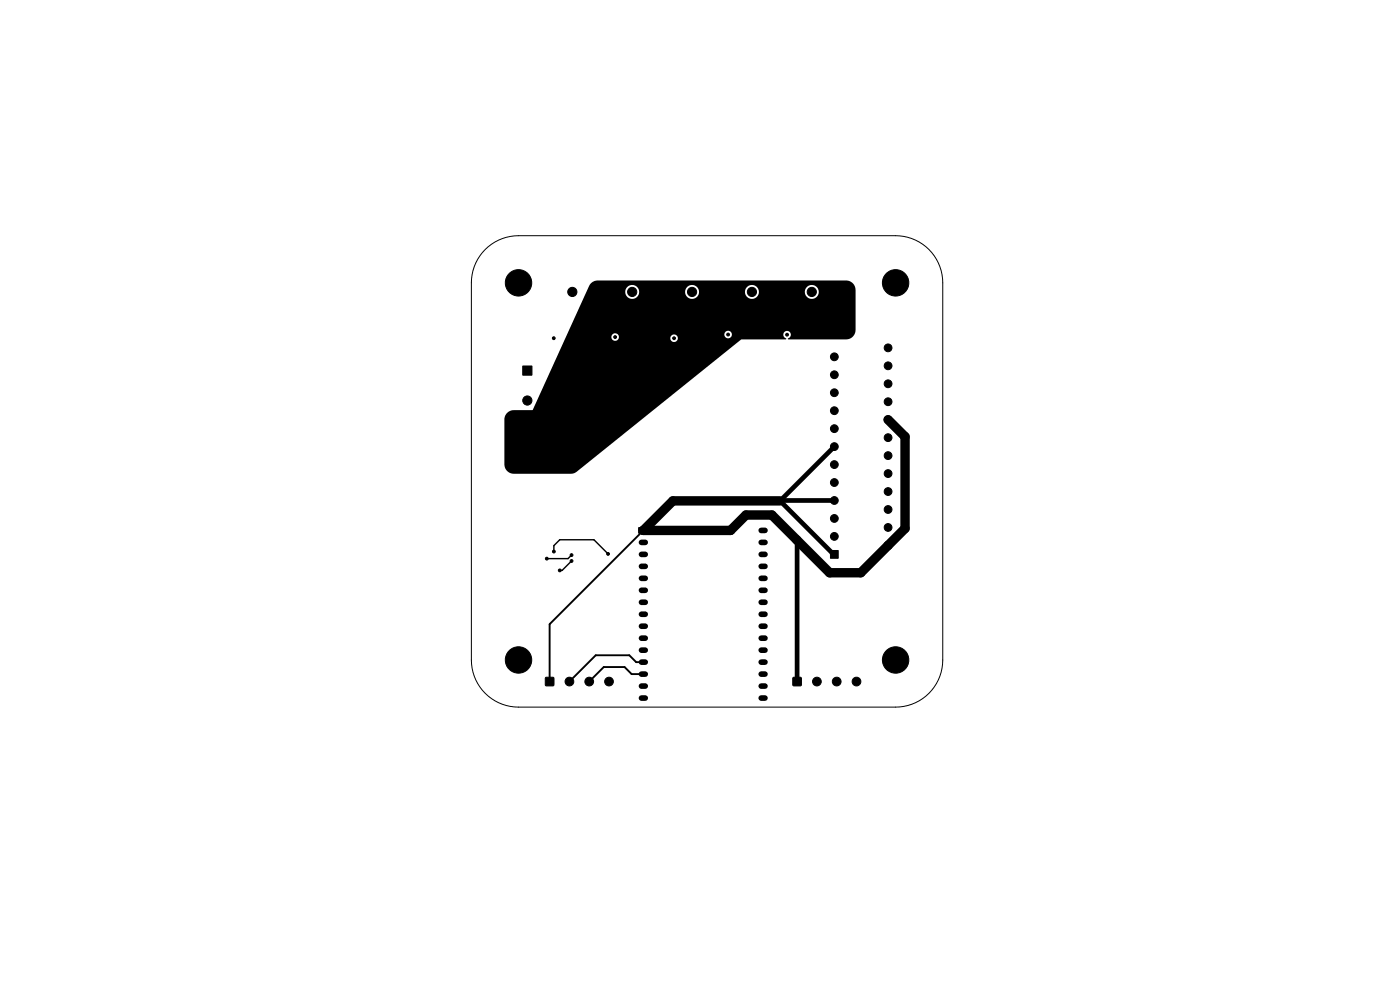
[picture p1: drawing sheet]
<svg xmlns="http://www.w3.org/2000/svg" width="297mm" height="210mm" viewBox="0 0 297 210" stroke-linecap="round" stroke-linejoin="round" font-family="sans-serif">
<g fill="#000" stroke="#000" stroke-width=".21">
<path d="M110.9 77.6h1.9v2h-1.9zM177.6 61h1.9v1.9h-1.9zM135.5 111.9h2v1.2h-2zM176.2 116.8h1.6v1.6h-1.6zM115.7 143.7h1.8v1.7h-1.8zM168.2 143.7h1.8v1.7h-1.8z"/>
<circle cx="110" cy="60" r="2.8"/>
<circle cx="190" cy="60" r="2.8"/>
<circle cx="110" cy="60" r="1.8"/>
<circle cx="117.5" cy="71.7" r=".3"/>
<circle cx="121.4" cy="61.9" r=".97"/>
<circle cx="127.8" cy="61.9" r=".97"/>
<circle cx="130.5" cy="71.5" r=".3"/>
<circle cx="134.1" cy="61.9" r=".97"/>
<circle cx="140.5" cy="61.9" r=".97"/>
<circle cx="143" cy="71.7" r=".3"/>
<circle cx="146.8" cy="61.9" r=".97"/>
<circle cx="153.2" cy="61.9" r=".97"/>
<circle cx="154.5" cy="71" r=".3"/>
<circle cx="159.5" cy="61.9" r=".97"/>
<circle cx="165.9" cy="61.9" r=".97"/>
<circle cx="167" cy="71" r=".3"/>
<circle cx="172.2" cy="61.9" r=".97"/>
<circle cx="177" cy="75.7" r=".82"/>
<circle cx="177" cy="79.5" r=".82"/>
<circle cx="188.4" cy="77.6" r=".82"/>
<circle cx="188.4" cy="73.8" r=".82"/>
<circle cx="190" cy="60" r="1.8"/>
<circle cx="111.9" cy="97.7" r=".97"/>
<circle cx="111.9" cy="91.3" r=".97"/>
<circle cx="111.9" cy="85" r=".97"/>
<circle cx="120" cy="87.8" r=".3"/>
<circle cx="120" cy="84.8" r=".3"/>
<circle cx="120" cy="85.8" r=".3"/>
<circle cx="120" cy="86.8" r=".3"/>
<circle cx="121" cy="87.8" r=".3"/>
<circle cx="121" cy="85.8" r=".3"/>
<circle cx="121" cy="86.8" r=".3"/>
<circle cx="121" cy="84.8" r=".3"/>
<circle cx="122" cy="87.8" r=".3"/>
<circle cx="122" cy="86.8" r=".3"/>
<circle cx="122" cy="85.8" r=".3"/>
<circle cx="122" cy="84.8" r=".3"/>
<circle cx="125" cy="87.8" r=".3"/>
<circle cx="125" cy="85.8" r=".3"/>
<circle cx="125" cy="86.8" r=".3"/>
<circle cx="125" cy="84.8" r=".3"/>
<circle cx="126" cy="87.8" r=".3"/>
<circle cx="126" cy="84.8" r=".3"/>
<circle cx="126" cy="86.8" r=".3"/>
<circle cx="126" cy="85.8" r=".3"/>
<circle cx="127" cy="87.8" r=".3"/>
<circle cx="127" cy="86.8" r=".3"/>
<circle cx="127" cy="84.8" r=".3"/>
<circle cx="127" cy="85.8" r=".3"/>
<circle cx="177" cy="83.3" r=".82"/>
<circle cx="177" cy="98.5" r=".82"/>
<circle cx="177" cy="94.7" r=".82"/>
<circle cx="177" cy="87.1" r=".82"/>
<circle cx="177" cy="90.9" r=".82"/>
<circle cx="188.4" cy="92.8" r=".82"/>
<circle cx="188.4" cy="89" r=".82"/>
<circle cx="188.4" cy="85.2" r=".82"/>
<circle cx="188.4" cy="96.6" r=".82"/>
<circle cx="188.4" cy="81.4" r=".82"/>
<circle cx="116" cy="118.5" r=".3"/>
<circle cx="117.5" cy="117" r=".3"/>
<circle cx="121.2" cy="117.8" r=".3"/>
<circle cx="121.2" cy="119" r=".3"/>
<circle cx="129" cy="117.5" r=".3"/>
<circle cx="177" cy="110" r=".82"/>
<circle cx="177" cy="106.2" r=".82"/>
<circle cx="177" cy="113.8" r=".82"/>
<circle cx="177" cy="102.4" r=".82"/>
<circle cx="188.4" cy="111.9" r=".82"/>
<circle cx="188.4" cy="104.3" r=".82"/>
<circle cx="188.4" cy="115.7" r=".82"/>
<circle cx="188.4" cy="100.5" r=".82"/>
<circle cx="188.4" cy="108.1" r=".82"/>
<circle cx="110" cy="140" r="2.8"/>
<circle cx="110" cy="140" r="1.8"/>
<circle cx="118.8" cy="121" r=".3"/>
<circle cx="190" cy="140" r="2.8"/>
<circle cx="190" cy="140" r="1.8"/>
<circle cx="120.8" cy="144.6" r=".92"/>
<circle cx="125" cy="144.6" r=".92"/>
<circle cx="129.2" cy="144.6" r=".92"/>
<circle cx="173.3" cy="144.6" r=".92"/>
<circle cx="177.5" cy="144.6" r=".92"/>
<circle cx="181.7" cy="144.6" r=".92"/>
</g>
<g fill="none" stroke="#000" stroke-width="1.2">
<path d="M136.1 115.1h.8M136.1 117.6h.8M161.5 115.1h.8M161.5 117.6h.8M161.5 112.5h.8M136.1 120.1h.8M136.1 122.7h.8M136.1 125.2h.8M136.1 127.8h.8M136.1 130.3h.8M136.1 132.8h.8M136.1 135.4h.8"/>
<path d="M136.1 137.9h.8M161.5 120.1h.8M161.5 122.7h.8M161.5 125.2h.8M161.5 127.8h.8M161.5 130.3h.8M161.5 132.8h.8M161.5 135.4h.8M161.5 137.9h.8M136.1 140.5h.8M136.1 143h.8M136.1 145.5h.8"/>
<path d="M136.1 148.1h.8M161.5 140.5h.8M161.5 143h.8M161.5 145.5h.8M161.5 148.1h.8"/>
</g>
<path d="M117.5 117v-1.2l1.2-1.3h7.3l3 3M121.2 117.8l-.7 .7h-4.5M121.2 119l-1.9 2h-.6" fill="none" stroke="#000" stroke-width=".3"/>
<path d="M136.5 112.5l-19.9 19.9v12.2M136.5 143h-2.5l-1.5-1.5h-4.4l-3.1 3.1M136.5 140.5h-1.5l-1.5-1.5h-7.1l-5.6 5.6" fill="none" stroke="#000" stroke-width=".4"/>
<path d="M177 94.7l-11.5 11.6 11.3 11.3h.2M166.6 106.2h10.4M169 114.5l.1 30.1" fill="none" stroke="#000" stroke-width="1"/>
<path d="M169 114.5l-.3 .3" fill="none" stroke="#000" stroke-width=".8"/>
<path d="M188.4 89l3.6 3.6v19.5l-9.4 9.4h-6.6l-12.3-12.2h-5.5l-3.2 3.2h-18.5l6.3-6.2h22.7" fill="none" stroke="#000" stroke-width="2"/>
<path d="M125.5 60l.5-.3 .8-.2h52.7a2 2 0 0 1 2 2v8.5a2 2 0 0 1-2 2h-12.2l-.2-.1a.81 .81 0 0 0 .7-1.1 .81 .81 0 0 0-1.2-.4 .81 .81 0 0 0-.1 1.2l.3 .2-.1 .2h-9.5l-35.3 28.3-.8 .2h-12.1a2 2 0 0 1-2-2v-9.5a2 2 0 0 1 2-2h4l7.1-15.6h9.6v.2a.8 .8 0 0 0 .8 .7 .8 .8 0 0 0 .8-.6h10.9v.1a.8 .8 0 0 0 1.2 .6 .8 .8 0 0 0 0-1.3 .8 .8 0 0 0-1.2 .6h-10.9v-.4l-.3-.4h22.7a.8 .8 0 0 0 1 .8 .8 .8 0 0 0 .3-1.3 .8 .8 0 0 0-1.3 .3v.2h-22.7a.8 .8 0 0 0-1.3 .5h-9.6l4.3-9.6h8.2a1.48 1.48 0 0 0 1.5 1.6 1.48 1.48 0 0 0 1.5-1.6h9.7v.2a1.48 1.48 0 0 0 1.6 1.4 1.48 1.48 0 0 0 1.4-1.6h9.7v.2a1.48 1.48 0 0 0 1.6 1.4 1.48 1.48 0 0 0 1.4-1.6h9.7v.2a1.48 1.48 0 0 0 2.3 1.2 1.48 1.48 0 0 0 0-2.5 1.48 1.48 0 0 0-2.3 1.1h-9.7v-.1a1.48 1.48 0 0 0-1.5-1.3 1.48 1.48 0 0 0-1.5 1.4h-9.7v-.1a1.48 1.48 0 0 0-1.5-1.3 1.48 1.48 0 0 0-1.5 1.4h-9.7v-.1a1.48 1.48 0 0 0-1.5-1.3 1.48 1.48 0 0 0-1.5 1.4h-8.2l.7-1.4z" fill="#000"/>
<path d="M102.9 52.9a10 10 0 0 1 7.1-2.9h80a10 10 0 0 1 10 10v80a10 10 0 0 1-10 10h-80a10 10 0 0 1-10-10v-80a10 10 0 0 1 2.9-7.1z" fill="none" stroke="#000" stroke-width=".21"/>
</svg>
